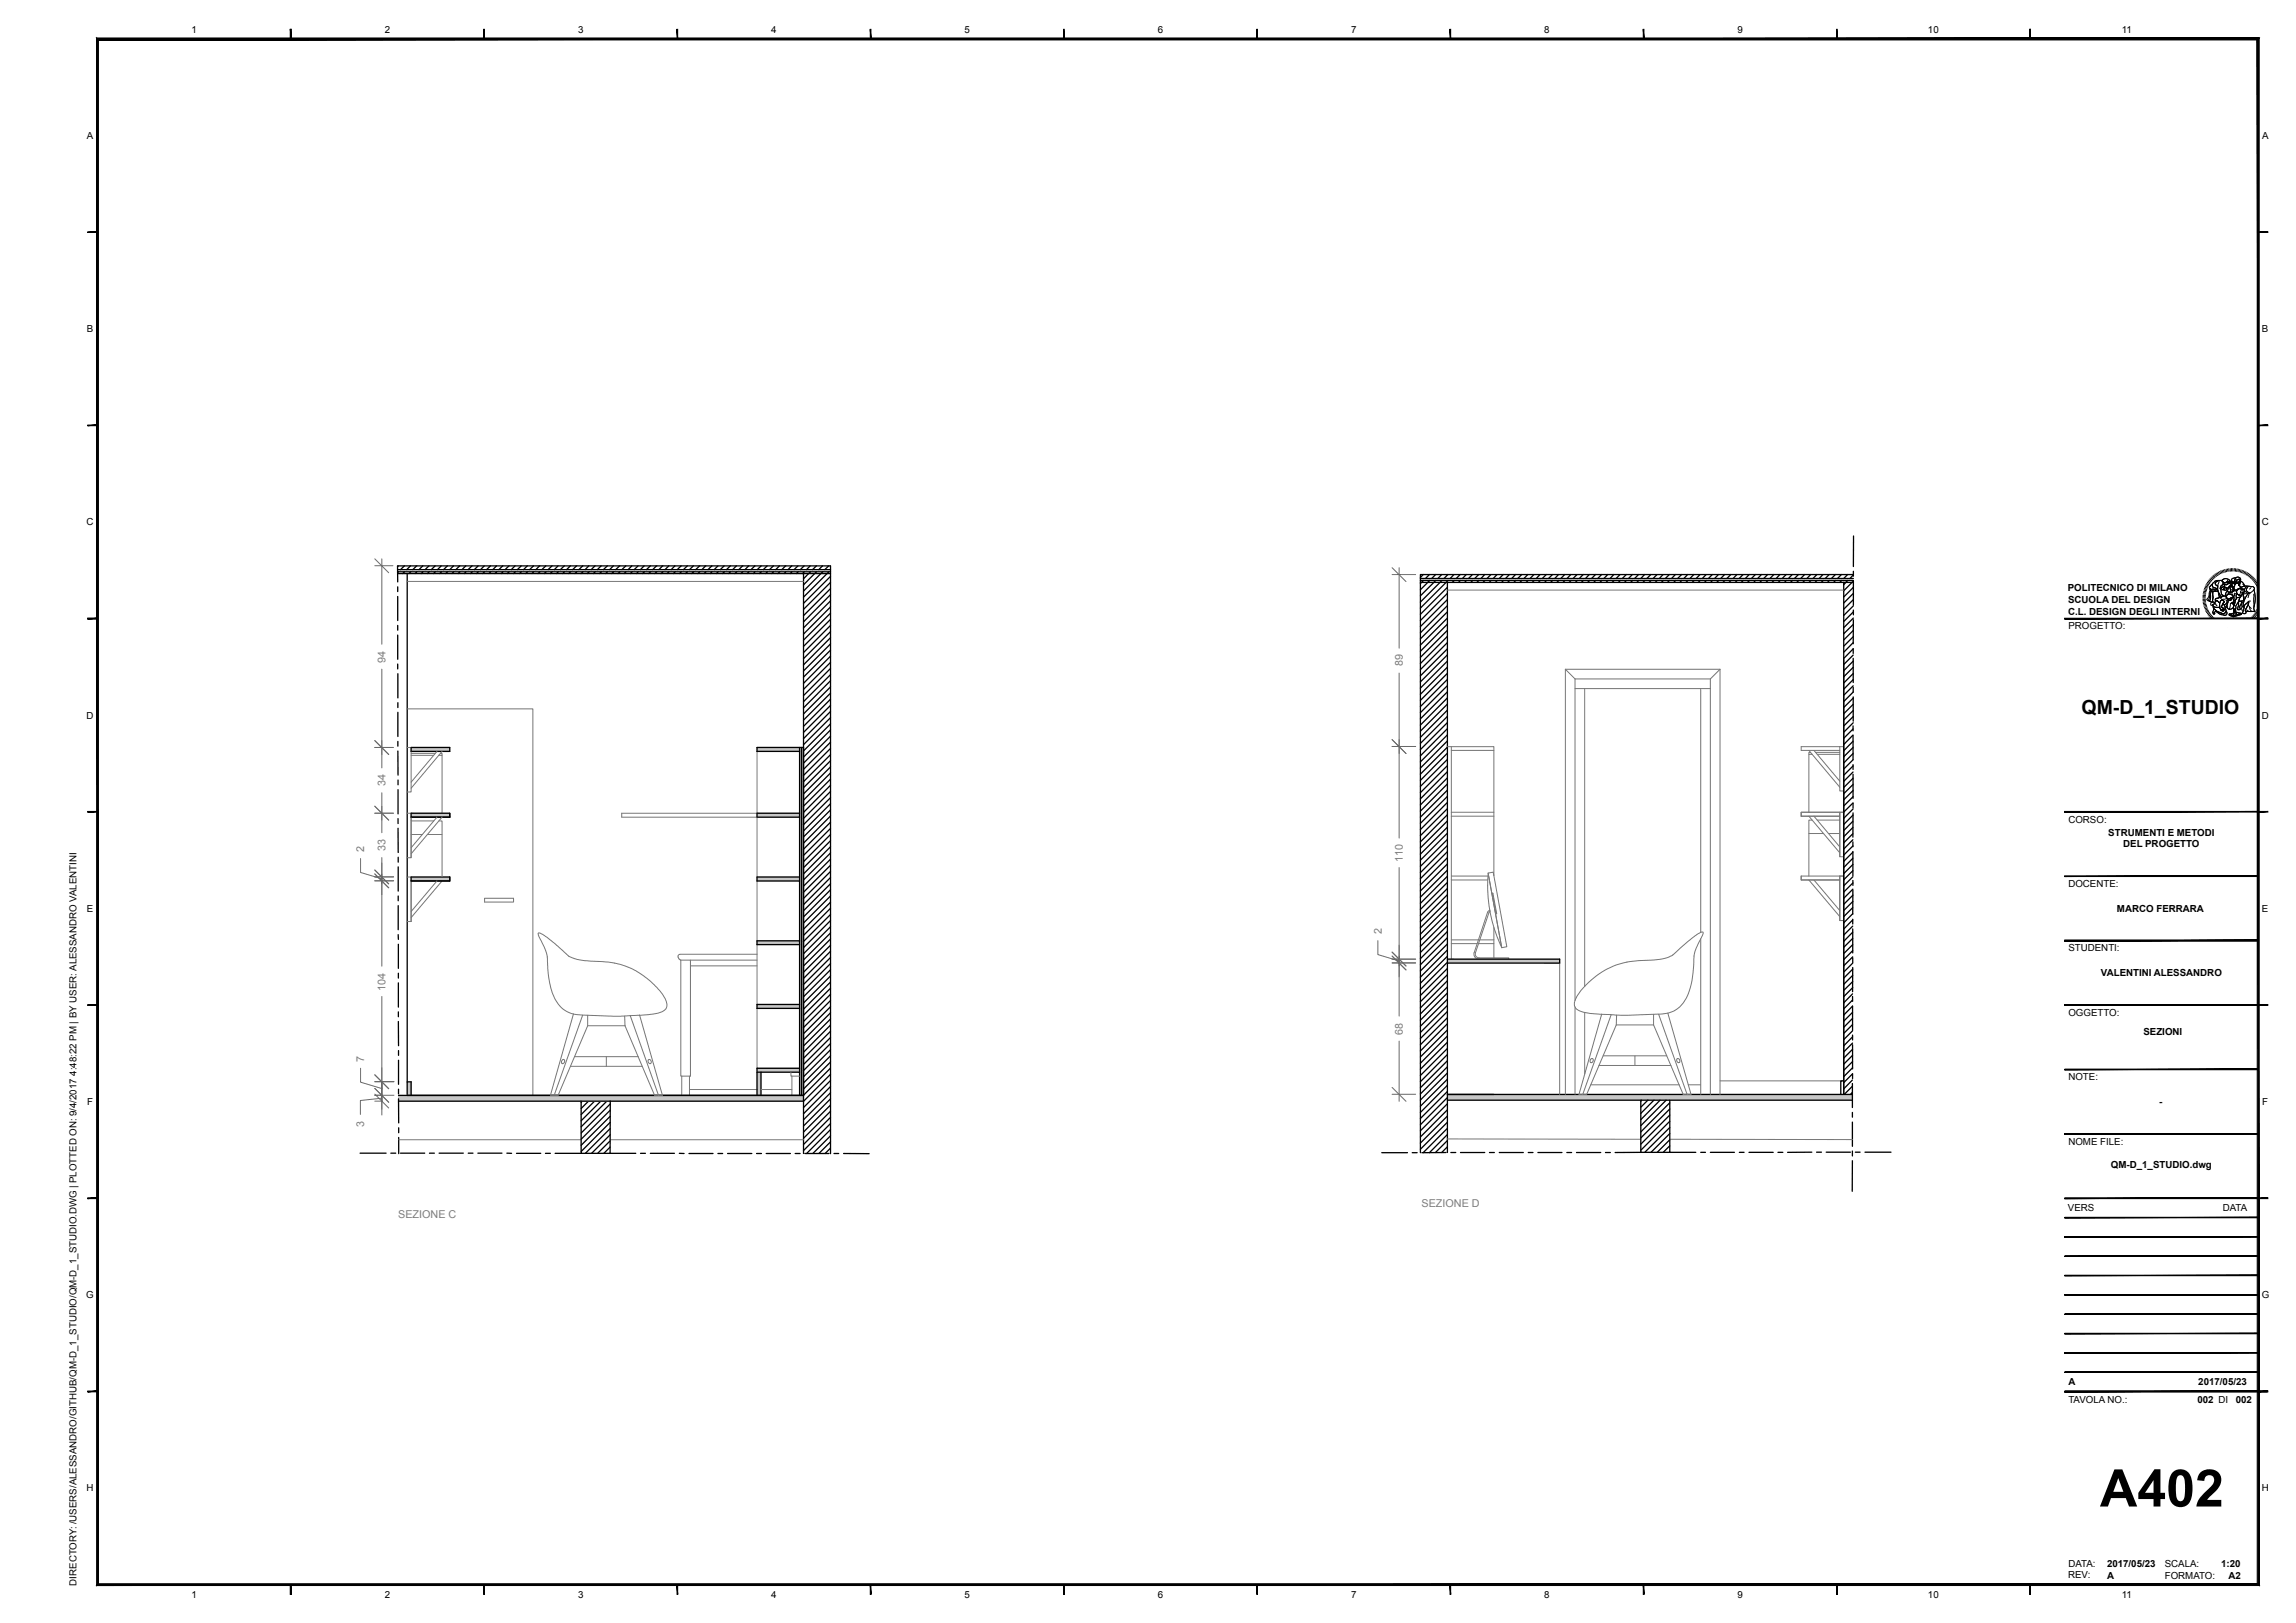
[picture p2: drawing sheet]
<svg xmlns="http://www.w3.org/2000/svg" width="594mm" height="420mm" viewBox="0 0 594 420" stroke-linecap="round" stroke-linejoin="round" font-family="sans-serif">
<defs><g id="words">
<text font-size="13.4" x="543.3" y="389.9">A402</text>
<text font-size="5" x="538.5" y="184.8">QM-D_1_STUDIO</text>
<g font-size="2.8" fill="#7c7c7c">
<text x="99.8" y="171.5" transform="rotate(-90 99.8 171.5)">94</text>
<text x="362.9" y="172.5" transform="rotate(-90 362.9 172.5)">89</text>
<text x="99.8" y="203.5" transform="rotate(-90 99.8 203.5)">34</text>
<text x="94.3" y="220.4" transform="rotate(-90 94.3 220.4)">2</text>
<text x="99.8" y="220.2" transform="rotate(-90 99.8 220.2)">33</text>
<text x="362.9" y="223" transform="rotate(-90 362.9 223)">110</text>
<text x="357.5" y="241.7" transform="rotate(-90 357.5 241.7)">2</text>
<text x="99.8" y="256.3" transform="rotate(-90 99.8 256.3)">104</text>
<text x="362.9" y="267.7" transform="rotate(-90 362.9 267.7)">68</text>
<text x="94.3" y="274.8" transform="rotate(-90 94.3 274.8)">7</text>
<text x="94.3" y="291.6" transform="rotate(-90 94.3 291.6)">3</text>
<text x="103" y="315.2">SEZIONE C</text>
<text x="367.8" y="312.4">SEZIONE D</text>
</g>
<g font-size="2.5">
<text x="49.5" y="8.5">1</text>
<text x="99.5" y="8.5">2</text>
<text x="149.5" y="8.5">3</text>
<text x="199.5" y="8.5">4</text>
<text x="249.5" y="8.4">5</text>
<text x="299.5" y="8.5">6</text>
<text x="349.5" y="8.5">7</text>
<text x="399.5" y="8.5">8</text>
<text x="449.5" y="8.5">9</text>
<text x="498.8" y="8.5">10</text>
<text x="548.9" y="8.5">11</text>
<text x="22.5" y="36">A</text>
<text x="585.3" y="36">A</text>
<text x="22.5" y="86">B</text>
<text x="585.2" y="86">B</text>
<text x="22.4" y="136">C</text>
<text x="585.2" y="136">C</text>
<text x="534.9" y="153">POLITECNICO DI MILANO</text>
<text x="535" y="156.1">SCUOLA DEL DESIGN</text>
<text x="535" y="159.1">C.L. DESIGN DEGLI INTERNI</text>
<text x="535.1" y="162.9">PROGETTO:</text>
<text x="22.4" y="186">D</text>
<text x="585.2" y="186">D</text>
<text x="535.1" y="212.9">CORSO:</text>
<text x="545.4" y="216.3">STRUMENTI E METODI</text>
<text x="549.3" y="219.3">DEL PROGETTO</text>
<text x="535.1" y="229.5">DOCENTE:</text>
<text x="22.5" y="236">E</text>
<text x="547.7" y="236">MARCO FERRARA</text>
<text x="585.2" y="236">E</text>
<text x="535.1" y="246.2">STUDENTI:</text>
<text x="543.5" y="252.7">VALENTINI ALESSANDRO</text>
<text x="535.1" y="262.9">OGGETTO:</text>
<text x="554.5" y="267.8">SEZIONI</text>
<text x="535.1" y="279.5">NOTE:</text>
<text x="22.5" y="286">F</text>
<text x="558.6" y="286">-</text>
<text x="585.3" y="286">F</text>
<text x="535.1" y="296.2">NOME FILE:</text>
<text x="546.1" y="302.1">QM-D_1_STUDIO.dwg</text>
<text x="535" y="313.5">VERS</text>
<text x="575" y="313.5">DATA</text>
<text x="22.3" y="336">G</text>
<text x="585.2" y="336">G</text>
<text x="535.1" y="358.5">A</text>
<text x="568.7" y="358.5">2017/05/23</text>
<text x="535.1" y="363">TAVOLA NO.:</text>
<text x="568.5" y="363">002 DI</text>
<text x="578.4" y="363">002</text>
<text x="22.4" y="386">H</text>
<text x="585.2" y="386">H</text>
<text x="535.1" y="405.5">DATA:</text>
<text x="545.1" y="405.4">2017/05/23</text>
<text x="560" y="405.5">SCALA:</text>
<text x="574.7" y="405.4">1:20</text>
<text x="19.7" y="410.3" transform="rotate(-90 19.7 410.3)">DIRECTORY: /USERS/ALESSANDRO/GITHUB/QM-D_1_STUDIO/QM-D_1_STUDIO.DWG | PLOTTED ON: 9/4/2017 4:48:22 PM | BY USER: ALESSANDRO VALENTINI</text>
<text x="49.5" y="413.5">1</text>
<text x="99.5" y="413.5">2</text>
<text x="149.5" y="413.5">3</text>
<text x="199.5" y="413.5">4</text>
<text x="249.5" y="413.5">5</text>
<text x="299.5" y="413.5">6</text>
<text x="349.5" y="413.5">7</text>
<text x="399.5" y="413.5">8</text>
<text x="449.5" y="413.5">9</text>
<text x="498.8" y="413.5">10</text>
<text x="535" y="408.4">REV:</text>
<text x="545.1" y="408.5">A</text>
<text x="548.9" y="413.5">11</text>
<text x="560" y="408.5">FORMATO:</text>
<text x="576.6" y="408.5">A2</text>
</g>
</g></defs>
<g fill="none" stroke="#757575" stroke-width=".26">
<path d="M105.3 150.5h102.6M374.5 152.7h102.5M405 173.2h40M405 173.2v110M405 173.2l2.5 2.5M407.5 178.2h35M407.5 175.7h35M407.5 175.7v83.2M410 178.2v77M440 178.2v63.1M442.5 175.7v107.5M445 173.2v110"/>
<path d="M445 173.2l-2.5 2.5M105.3 183.4h32.6v100.1M105.3 193.4h1.1M106.4 194.4v10.5h-1.1M106.4 195.5h5.8M106.4 195h6.2M113.1 194.4l-6.7 8M113.5 195.5h.9v14.9M113.9 195h.5v.5M114.4 194.4l-8 9.6M195.9 194.4v16h-35.1v1.1h35.1v15.5M374.5 193.2h12v33.4"/>
<path d="M375.5 193.2v55M375.5 194.2h11M468 194.2l8 9.5M468.4 194.7h-.4v.5M468.8 195.2h-.8v15M469.3 194.2l6.7 8M469.7 194.7h6.3M470.1 195.2h5.9M476 193.2v11.5h1M477 193.2h-11v1h10M105.3 210.4h1.1M106.4 216h2.9"/>
<path d="M106.4 212.4h5.8M110.6 216h3.8v11M113.1 211.5l-6.7 7.9M113.5 212.4h.9v3.6M114.4 211.5l-8 9.4M375.5 210.2h11M375.5 211.2h11M466 211.2v-1h10v11.5M466 211.2v-1h11h-1v11.5h1M466 211.2h10M468 211.2l8 9.5M468.8 212.2h-.8v3.5"/>
<path d="M469.3 211.2l6.7 8M470.1 212.2h5.9M471.8 215.7h-3.8v11M473.1 215.7h2.9M105.3 222h1.1v-10.5v10.5M105.3 227h1.1M106.4 228v10.5h-1.1M113.1 228l-6.7 7.9M114.4 228l-8 9.5M125.4 232.5h7.5v.9h-7.5zM195.9 228v15.5M375.5 226.7h9.5"/>
<path d="M375.5 227.7h9.4M385 225.9l1.3-.2 3.5 19.3-1.3 .2-3.4-18.5M385 225.9l3.5 19.3a36.7 36.7 0 0 1-3.5-19.3zM385.4 235.5l-.5 .5-3.5 10.5a1.31 1.31 0 0 0 1.2 1.7h7.7v-.3h-7.8a.97 .97 0 0 1-.8-1.3l3.5-10.5 .3-.2M385.4 235.5l.1 .3M386.1 231.1l.1 .1 .9 5.3zM466 226.7v1h10h-10zM466 226.7h11M468 227.7l8 9.5M469.3 227.7l6.7 7.9M476 226.7v11.5h1M139.3 241.4a7 7 0 0 1 3.5 2.2l2.2 1.9a9.3 9.3 0 0 0 7.7 3.2l3.2 .1a20 20 0 0 1 16.3 10 2.1 2.1 0 0 1-1.6 3.3 39.6 39.6 0 0 1-7.8 .8l-4.2 .1-7.7-.3a7.8 7.8 0 0 1-8.2-6.3 45.8 45.8 0 0 1-1.2-9.5l-.7-1.9-1.4-2.6z"/>
<path d="M175.4 247.7l.3 .5M175.7 248.2l.4 .2M175.9 247l-.4 .2v.5M175.9 246.9h20M178.6 248.5v30h-2.5v-30h19.8M178.6 249.9h17.3M195.9 244.4v15.5M375.5 243.2h7M375.5 244.2h6.7M382.5 244.2h4M382.8 243.2h3.7M386.5 240v7.9"/>
<path d="M403.5 249.2v34M410.2 255a20.1 20.1 0 0 1 13.7-6.4l3.3-.1a9 9 0 0 0 6.3-2 29.8 29.8 0 0 1 6.5-5.2l.6-.1-.1 .7a14.5 14.5 0 0 0-2.4 8.9 14.5 14.5 0 0 1-3.2 9.4 7.4 7.4 0 0 1-6 2.2l-1.1 .1a85.5 85.5 0 0 1-18.2-.6 2.42 2.42 0 0 1-2.3-2.1 8.1 8.1 0 0 1 2.9-4.8zM440 243v40.2M145.5 274.2a.46 .46 0 0 1 .6 .6 .46 .46 0 0 1-.8 .2zM147.6 275.9h18.6M148.4 262.4l-6 21.1h2l7.6-18.1h9.7M148.7 273.4h16.4M150.7 262.7l-7.3 20.8M152 262.7v2.7M156.9 273.4v2.5M161.6 262.9l.1 2.5M163 262.8l7.4 20.7"/>
<path d="M165.5 262.6l5.9 20.9h-2l-7.7-18.1M167.7 274.2a.51 .51 0 0 1 .8 .4 .51 .51 0 0 1-.5 .6l-.3-.4zM176.4 278.5v5M178.4 278.5v5M195.9 261v15.4M204.6 277.5v1h2.3M204.9 278.5v5M407.5 260.6v22.6M410 262v15.9M411.6 274a.51 .51 0 0 1 .6 .5 .51 .51 0 0 1-.6 .5l-.2-.5zM413.7 275.7h18.6M414.4 262.4l-5.9 20.8h2l7.6-18"/>
<path d="M414.8 273.2h16.4M416.8 262.6l-7.3 20.6M418.2 262.7l-.1 2.5M423 273.2v2.5M427.8 262.5v2.7M429.1 262.5l7.4 20.7M431.5 262.2l6 21h-2l-7.7-18h-9.7M433.9 274a.5 .5 0 0 1 .7 .4 .5 .5 0 0 1-.5 .6l-.3-.4zM445 279.7h32M103.1 294.9h47.2M157.8 294.9h50.1M178.4 282h17.5"/>
<path d="M196.9 282h8M374.5 294.7l50 .1M411.5 280.7h22.9M432 294.8l47.2 .1M436.8 280.7h3.2"/>
</g>
<g fill="#c7c7c7" stroke="#c7c7c7" stroke-width=".26">
<path d="M106.4 193.4l10 1h-10z"/>
<path d="M106.4 193.4h10v1z"/>
<path d="M374.5 283.2l104.7 1.5h-104.7z"/>
<path d="M374.5 283.2h104.7v1.5z"/>
<path d="M105.3 283.5h1.1z"/>
<path d="M105.3 280l1.1 3.5h-1.1z"/>
<path d="M105.3 280h1.1v3.5z"/>
<path d="M195.9 283.5h1z"/>
<path d="M195.9 277.5l1 6h-1z"/>
<path d="M195.9 277.5h1v6z"/>
<path d="M195.9 276.4l11 1.1h-11z"/>
<path d="M195.9 276.4h11v1.1z"/>
<path d="M195.9 259.9l11 1.1h-11z"/>
<path d="M195.9 259.9h11v1.1z"/>
<path d="M195.9 243.5l11 .9h-11z"/>
<path d="M195.9 243.5h11v.9z"/>
<path d="M195.9 227l11 1h-11z"/>
<path d="M195.9 227h11v1z"/>
<path d="M207.4 283.5h.5z"/>
<path d="M207.4 193.4l.5 90.1h-.5z"/>
<path d="M207.4 193.4h.5v90.1z"/>
<path d="M206.9 283.5h.5z"/>
<path d="M206.9 193.4l.5 90.1h-.5z"/>
<path d="M206.9 193.4h.5v90.1z"/>
<path d="M195.9 210.4l11 1.1h-11z"/>
<path d="M195.9 210.4h11v1.1z"/>
<path d="M195.9 193.4l11 1h-11z"/>
<path d="M195.9 193.4h11v1z"/>
<path d="M106.4 227l10 1h-10z"/>
<path d="M106.4 227h10v1z"/>
<path d="M106.4 210.4l10 1.1h-10z"/>
<path d="M106.4 210.4h10v1.1z"/>
<path d="M374.5 248.2l29 1h-29z"/>
<path d="M374.5 248.2h29v1z"/>
<path d="M103.1 283.5h104.8z"/>
<path d="M103.1 285h104.8z"/>
<path d="M103.1 283.5l104.8 1.5h-104.8z"/>
<path d="M103.1 283.5h104.8v1.5z"/>
</g>
<g fill="none" stroke="#000" stroke-width=".34">
<path d="M479.5 138.7v7.9M102.8 148h112.1M102.8 147.4h112.1M102.8 148.4h112.1M102.9 150.6l-.1-4.2h112.1v152.1M102.9 151.9v1.2M102.9 154.4v6.2M103 146.4l-.2 .2M103.1 148l-.3 .2M104.6 146.4l-1 1M104.7 148l-.5 .4M105.3 148.4v135.1h102.6h-104.8"/>
<path d="M106.2 146.4l-1 1M106.3 148l-.5 .4M107.8 146.4l-1 1M107.8 148l-.4 .4M109.4 146.4l-1 1M109.5 148l-.6 .4M111 146.4l-1 1M111.1 148l-.5 .4M112.6 146.4l-1 1M112.6 148l-.5 .4M114.2 146.4l-1 1M114.2 148l-.5 .4"/>
<path d="M115.8 146.4l-1.1 1M115.8 148l-.5 .4M117.3 146.4l-.9 1M117.4 148l-.5 .4M118.9 146.4l-1 1M119 148l-.5 .4M120.5 146.4l-1 1M120.6 148l-.5 .4M122.1 146.4l-1 1M122.2 148l-.5 .4M123.7 146.4l-1 1M123.8 148l-.5 .4"/>
<path d="M125.3 146.4l-1 1M125.4 148l-.5 .4M126.9 146.4l-1 1M126.9 148l-.4 .4M128.5 146.4l-1 1M128.5 148l-.5 .4M130.1 146.4l-1 1M130.2 148l-.6 .4M131.7 146.4l-1 1M131.7 148l-.5 .4M133.2 146.4l-.9 1M133.3 148l-.5 .4"/>
<path d="M134.9 146.4l-1.1 1M134.9 148l-.5 .4M136.4 146.4l-1 1M136.5 148l-.5 .4M138 146.4l-1 1M138.1 148l-.5 .4M139.6 146.4l-1 1M139.7 148l-.5 .4M141.2 146.4l-1 1M141.3 148l-.5 .4M142.8 146.4l-1 1M142.9 148l-.6 .4"/>
<path d="M144.4 146.4l-1 1M144.5 148l-.5 .4M146 146.4l-1 1M146 148l-.4 .4M147.6 146.4l-1 1M147.6 148l-.5 .4M149.2 146.4l-1.1 1M149.2 148l-.5 .4M150.8 146.4l-1 1M150.8 148l-.5 .4M152.3 146.4l-.9 1M152.4 148l-.5 .4"/>
<path d="M153.9 146.4l-1 1M154 148l-.5 .4M155.5 146.4l-1 1M155.6 148l-.5 .4M157.1 146.4l-1 1M157.2 148l-.5 .4M158.7 146.4l-1 1M158.8 148l-.5 .4M160.3 146.4l-1 1M160.4 148l-.5 .4M161.9 146.4l-1 1M161.9 148l-.5 .4"/>
<path d="M163.5 146.4l-1 1M163.6 148l-.6 .4M165.1 146.4l-1 1M165.1 148l-.4 .4M166.6 146.4l-.9 1M166.7 148l-.5 .4M168.3 146.4l-1.1 1M168.3 148l-.5 .4M169.9 146.4l-1.1 1M169.9 148l-.5 .4M171.4 146.4l-.9 1M171.5 148l-.5 .4"/>
<path d="M173 146.4l-1 1M173.1 148l-.5 .4M174.6 146.4l-1 1M174.7 148l-.5 .4M176.2 146.4l-1 1M176.3 148l-.5 .4M177.8 146.4l-1 1M177.9 148l-.5 .4M179.4 146.4l-1 1M179.5 148l-.5 .4M181 146.4l-1 1M181 148l-.5 .4"/>
<path d="M182.6 146.4l-1 1M182.6 148l-.5 .4M184.2 146.4l-1 1M184.2 148l-.5 .4M185.7 146.4l-.9 1M185.8 148l-.5 .4M187.3 146.4l-1 1M187.4 148l-.5 .4M189 146.4l-1.1 1M189 148l-.5 .4M190.5 146.4l-1 1M190.6 148l-.5 .4"/>
<path d="M192.1 146.4l-1 1M192.2 148l-.5 .4M193.7 146.4l-1 1M193.8 148l-.5 .4M195.3 146.4l-1 1M195.3 148l-.4 .4M196.9 146.4l-1 1M197 148l-.6 .4M198.5 146.4l-1 1M198.6 148l-.5 .4M200.1 146.4l-1 1M200.1 148l-.5 .4"/>
<path d="M201.7 146.4l-1 1M201.7 148l-.5 .4M203.3 146.4l-1.1 1M203.3 148l-.5 .4M204.8 146.4l-.9 1M204.9 148l-.5 .4M206.4 146.4l-1 1M206.5 148l-.5 .4M207.9 148.4v150.1M208 146.4l-1 1M208.1 148l-.5 .4M209.6 146.4l-1 1"/>
<path d="M209.7 148l-1.8 1.8M211.2 146.4l-1 1M211.3 148l-3.4 3.4M212.8 146.4l-1 1M212.9 148l-5 5M214.4 146.4l-1 1M214.4 148l-6.5 6.5M214.9 149.2l-7 6.9M214.9 150.7l-7 7M214.9 152.3l-7 7M214.9 153.9l-7 7M214.9 155.5l-7 7"/>
<path d="M214.9 157.1l-7 7M214.9 158.7l-7 7M367.5 150.2h112M367.5 149.7h112M367.5 150.7h112M368.2 148.7l-.7 .7M368.3 150.2l-.8 .8M369.8 148.7l-1 1M369.9 150.2l-2.4 2.4M371.4 148.7l-1 1M371.5 150.2l-4 4M373 148.7l-1 1"/>
<path d="M373.1 150.2l-5.6 5.6M374.5 152l-7 7M374.5 153.6l-7 7M374.5 155.2l-7 6.9M374.5 156.7l-7 7.1M374.5 158.3l-7 7M374.5 159.9l-7 7M374.5 150.7v147.5M374.6 148.7l-1 1M374.6 150.2l-7.1 7.2M376.2 148.7l-1 1M376.2 150.2l-.5 .5"/>
<path d="M377.8 148.7l-1.1 1M377.8 150.2l-.5 .5M379.3 148.7l-.9 1M379.4 150.2l-.5 .5M380.9 148.7l-1 1M381 150.2l-.5 .5M382.5 148.7l-1 1M382.6 150.2l-.5 .5M384.1 148.7l-1 1M384.2 150.2l-.5 .5M385.7 148.7l-1 1M385.8 150.2l-.5 .5"/>
<path d="M387.3 148.7l-1 1M387.4 150.2l-.5 .5M388.9 148.7l-1 1M389 150.2l-.5 .5M390.5 148.7l-1 1M390.5 150.2l-.5 .5M392.1 148.7l-1 1M392.2 150.2l-.6 .5M393.7 148.7l-1 1M393.7 150.2l-.5 .5M395.2 148.7l-.9 1M395.3 150.2l-.5 .5"/>
<path d="M396.9 148.7l-1.1 1M396.9 150.2l-.5 .5M398.4 148.7l-1 1M398.5 150.2l-.5 .5M400 148.7l-1 1M400.1 150.2l-.5 .5M401.6 148.7l-1 1M401.7 150.2l-.5 .5M403.2 148.7l-1 1M403.3 150.2l-.5 .5M404.8 148.7l-1 1M404.9 150.2l-.5 .5"/>
<path d="M406.4 148.7l-1 1M406.5 150.2l-.5 .5M408 148.7l-1 1M408.1 150.2l-.5 .5M409.6 148.7l-1 1M409.6 150.2l-.5 .5M411.2 148.7l-1 1M411.2 150.2l-.5 .5M412.8 148.7l-1 1M412.8 150.2l-.5 .5M414.3 148.7l-.9 1M414.4 150.2l-.5 .5"/>
<path d="M415.9 148.7l-1 1M416 150.2l-.5 .5M417.5 148.7l-1 1M417.6 150.2l-.5 .5M419.1 148.7l-1 1M419.2 150.2l-.5 .5M420.7 148.7l-1 1M420.8 150.2l-.5 .5M422.3 148.7l-1 1M422.4 150.2l-.5 .5M423.9 148.7l-1 1M423.9 150.2l-.4 .5"/>
<path d="M425.5 148.7l-1 1M425.6 150.2l-.6 .5M427.1 148.7l-1 1M427.2 150.2l-.5 .5M428.7 148.7l-1 1M428.7 150.2l-.5 .5M430.3 148.7l-1 1M430.3 150.2l-.5 .5M431.9 148.7l-1.1 1M431.9 150.2l-.5 .5M433.4 148.7l-.9 1M433.5 150.2l-.5 .5"/>
<path d="M435 148.7l-1 1M435.1 150.2l-.5 .5M436.6 148.7l-1 1M436.7 150.2l-.5 .5M438.2 148.7l-1 1M438.3 150.2l-.5 .5M439.8 148.7l-1 1M439.9 150.2l-.5 .5M441.4 148.7l-1 1M441.5 150.2l-.5 .5M443 148.7l-1 1M443 150.2l-.4 .5"/>
<path d="M444.6 148.7l-1 1M444.6 150.2l-.5 .5M446.2 148.7l-1 1M446.3 150.2l-.6 .5M447.8 148.7l-1 1M447.8 150.2l-.5 .5M449.3 148.7l-.9 1M449.4 150.2l-.5 .5M451 148.7l-1.1 1M451 150.2l-.5 .5M452.5 148.7l-1 1M452.6 150.2l-.5 .5"/>
<path d="M454.1 148.7l-1 1M454.2 150.2l-.5 .5M455.7 148.7l-1 1M455.8 150.2l-.5 .5M457.3 148.7l-1 1M457.4 150.2l-.5 .5M458.9 148.7l-1 1M459 150.2l-.6 .5M460.5 148.7l-1 1M460.6 150.2l-.5 .5M462.1 148.7l-1 1M462.1 150.2l-.4 .5"/>
<path d="M463.7 148.7l-1 1M463.7 150.2l-.5 .5M465.3 148.7l-1.1 1M465.3 150.2l-.5 .5M466.9 148.7l-1 1M466.9 150.2l-.5 .5M468.4 148.7l-.9 1M468.5 150.2l-.5 .5M470 148.7l-1 1M470.1 150.2l-.5 .5M471.6 148.7l-1 1M471.7 150.2l-.5 .5"/>
<path d="M473.2 148.7l-1 1M473.3 150.2l-.5 .5M474.8 148.7l-1 1M474.9 150.2l-.5 .5M476.4 148.7l-1 1M476.5 150.2l-.5 .5M477 150.7v132.5M478 148.7l-1 1M478 150.2l-1 1.1M479.5 148.7h-112v149.6M479.5 155.2l-2.5 2.5M479.5 150.4l-2.5 2.5"/>
<path d="M479.5 152l-2.5 2.5M479.5 153.6l-2.5 2.5M479.5 156.8l-2.5 2.5M479.5 158.3l-2.5 2.5M479.5 159.9l-2.5 2.5M479.5 148.8l-.9 .9M479.5 147.8v1.3M479.5 150.3v6.3M479.5 157.9v1.2M102.9 161.9v1.2M102.9 164.3v6.3M102.9 171.8v1.3"/>
<path d="M102.9 174.3v6.3M214.9 160.3l-7 7M214.9 161.9l-7 7M214.9 163.5l-7 6.9M214.9 165l-7 7.1M214.9 166.6l-7 7M214.9 168.2l-7 7M214.9 169.8l-7 7M214.9 171.4l-7 7M214.9 173l-7 7M214.9 174.6l-7 7M214.9 176.2l-7 7"/>
<path d="M214.9 177.8l-7 7M214.9 179.4l-7 7M374.5 161.5l-7 7M374.5 163.1l-7 7M374.5 164.7l-7 7M374.5 166.3l-7 7M374.5 167.9l-7 7M374.5 169.5l-7 7M374.5 171.1l-7 7M374.5 172.6l-7 7.1M374.5 174.3l-7 6.9M374.5 175.8l-7 7"/>
<path d="M374.5 177.4l-7 7M374.5 179l-7 7M479.4 172.7l-2.4 2.4M479.4 166.3l-2.4 2.5M479.4 167.9l-2.4 2.5M479.4 169.5l-2.4 2.5M479.4 171.1l-2.4 2.5M479.4 174.3l-2.4 2.5M479.4 175.9l-2.4 2.5M479.4 177.5l-2.4 2.4M479.4 177.9v1.2l-2.4 2.4M479.4 167.9v1.2"/>
<path d="M479.4 170.4v6.2M479.5 161.6l-2.5 2.4M479.5 163.1l-2.5 2.5M479.5 164.7l-2.5 2.5M479.5 160.4l-.1 6.2M102.9 194.4l.1 6.2M102.9 181.8v1.3M102.9 184.3v6.3M102.9 191.9v1.2M106.4 193.4h10v1h-10zM206.9 193.4v90.1M207.4 193.4v90.1"/>
<path d="M207.9 193.4h-12v1h11M214.9 180.9l-7 7.1M214.9 182.6l-7 6.9M214.9 184.1l-7 7M214.9 185.7l-7 7M214.9 187.3l-7 7M214.9 188.9l-7 7M214.9 190.5l-7 7M214.9 192.1l-7 7M214.9 193.7l-7 7M214.9 195.3l-7 7M214.9 196.9l-7 6.9"/>
<path d="M214.9 198.5l-7 7M374.5 180.6l-7 7M374.5 182.2l-7 7M374.5 183.8l-7 7M374.5 185.4l-7 7M374.5 187l-7 7M374.5 188.6l-7 7M374.5 190.2l-7 7M374.5 191.7l-7 7.1M374.5 193.3l-7 7M374.5 194.9l-7 7M374.5 196.5l-7 7"/>
<path d="M374.5 198.1l-7 7M374.5 199.7l-7 7M479.4 188.6l-2.4 2.5M479.4 190.2l-2.4 2.5M479.4 191.8l-2.4 2.5M479.4 193.4l-2.4 2.4M479.4 195l-2.4 2.5M479.4 190.3v6.3l-2.4 2.4M479.4 198.2l-2.4 2.4M479.4 199.8l-2.4 2.4M479.4 187.8v1.3M479.4 197.9v1.2"/>
<path d="M479.4 180.6l-2.4 2.5M479.4 183.9l-2.4 2.4M479.4 182.3l-2.4 2.4M479.4 185.4l-2.4 2.5M479.4 187l-2.4 2.5M479.4 180.4v6.2M103 214.3v6.3M103 201.9v1.2M103 204.4v6.2M103 211.8v1.3M106.4 210.4h10v1.1h-10zM116.4 210.4v1.1"/>
<path d="M206.9 210.4h-11v1.1h11M214.9 200l-7 7.1M214.9 201.6l-7 7M214.9 203.2l-7 7M214.9 204.8l-7 7M214.9 206.4l-7 7M214.9 208l-7 7M214.9 209.6l-7 7M214.9 211.2l-7 7M214.9 212.8l-7 7M214.9 214.4l-7 7M214.9 216l-7 7"/>
<path d="M214.9 217.6l-7 6.9M214.9 219.1l-7 7.1M374.5 201.3l-7 7M374.5 202.9l-7 7M374.5 204.5l-7 7M374.5 206.1l-7 7M374.5 207.7l-7 7M374.5 209.3l-7 6.9M374.5 210.8l-7 7.1M374.5 212.4l-7 7M374.5 214l-7 7M374.5 215.6l-7 7"/>
<path d="M374.5 217.2l-7 7M374.5 218.8l-7 7M479.4 211l-2.4 2.4M479.4 212.5l-2.4 2.4M479.4 214.1l-2.4 2.4M479.4 215.7l-2.4 2.4M479.4 217.3l-2.4 2.4M479.4 218.9l-2.4 2.4M479.4 217.9v1.2M479.4 201.4l-2.4 2.4M479.4 203l-2.4 2.4M479.4 204.6l-2.4 2.4"/>
<path d="M479.4 206.2l-2.4 2.4M479.4 207.8l-2.4 2.4M479.4 209.3l-2.4 2.5M479.4 200.4v6.2M479.4 207.9v1.2M479.4 210.4v6.2M103 221.8v1.3M103 224.3v6.3M103 231.9v1.2M103 234.4v6.2M116.4 227v1h-10M116.4 227h-10v1"/>
<path d="M206.9 227h-11v1h11M214.9 220.7l-7 7M214.9 222.3l-7 7M214.9 223.9l-7 7M214.9 225.5l-7 7M214.9 227.1l-7 7M214.9 228.7l-7 7M214.9 230.3l-7 7M214.9 231.9l-7 7M214.9 233.5l-7 7M214.9 235l-7 7.1M214.9 236.7l-7 6.9"/>
<path d="M214.9 238.2l-7 7M214.9 239.8l-7 7M374.5 220.4l-7 7M374.5 222l-7 7M374.5 223.6l-7 7M374.5 225.2l-7 7M374.5 226.7l-7 7.1M374.5 228.4l-7 6.9M374.5 229.9l-7 7.1M374.5 231.5l-7 7M374.5 233.1l-7 7M374.5 234.7l-7 7"/>
<path d="M374.5 236.3l-7 7M374.5 237.9l-7 7M374.5 239.5l-7 7M479.3 239.7l-2.3 2.3M479.3 234.9l-2.3 2.3M479.3 236.4l-2.3 2.4M479.3 238.1l-2.3 2.3M479.3 237.9v1.2M479.4 231.7l-2.4 2.3M479.4 220.5l-2.4 2.4M479.4 222.1l-2.4 2.4M479.4 223.7l-2.4 2.4"/>
<path d="M479.4 225.3l-2.4 2.4M479.4 226.9l-2.4 2.3M479.4 228.5l-2.4 2.4M479.4 230.1l-2.4 2.4M479.4 233.3l-2.4 2.3M479.4 230.3l-.1 6.3M479.4 220.4v6.2M479.4 227.8v1.3M103 241.9l.1 1.2M103.1 244.4v6.2M103.1 251.9v1.2M103.1 254.3v6.3"/>
<path d="M206.9 243.5h-11v.9h11M206.9 259.9h-11v1.1h11M214.9 241.4l-7 7M214.9 243l-7 7M214.9 244.6l-7 7M214.9 246.2l-7 7M214.9 247.8l-7 7M214.9 249.4l-7 7M214.9 251l-7 6.9M214.9 252.6l-7 7M214.9 254.1l-7 7.1M214.9 255.7l-7 7"/>
<path d="M214.9 257.3l-7 7M214.9 258.9l-7 7M374.5 241.1l-7 7M374.5 242.7l-7 7M374.5 244.3l-7 7M374.5 245.8l-7 7.1M374.5 247.4l-7 7M374.5 249l-7 7M374.5 250.6l-7 7M374.5 252.2l-7 7M374.5 253.8l-7 7M374.5 255.4l-7 7"/>
<path d="M374.5 257l-7 7M374.5 258.6l-7 7M374.5 248.2h29v1h-29M479.3 257.2l-2.3 2.3M479.3 258.8l-2.3 2.3M479.3 257.9v1.2M479.3 246l-2.3 2.3M479.3 247.6l-2.3 2.3M479.3 241.2l-2.3 2.4M479.3 242.8l-2.3 2.4M479.3 244.4l-2.3 2.4M479.3 249.2l-2.3 2.4"/>
<path d="M479.3 250.8l-2.3 2.3M479.3 252.4l-2.3 2.3M479.3 254l-2.3 2.3M479.3 255.6l-2.3 2.3M479.3 250.4v6.2M479.3 240.4v6.2M479.3 247.9v1.2M103.1 264.3v6.3M103.1 261.8v1.3M103.1 271.9v1.2M103.1 274.4v6.2M105.3 280h1.1v3.5"/>
<path d="M195.9 277.5h11M196.9 277.5v6M206.9 276.4h-11v7.1M214.9 260.5l-7 7M214.9 262.1l-7 7M214.9 263.7l-7 7M214.9 265.3l-7 7M214.9 266.9l-7 7M214.9 268.5l-7 7M214.9 270.1l-7 6.9M214.9 271.7l-7 6.9M214.9 273.2l-7 7.1"/>
<path d="M214.9 274.8l-7 7M214.9 276.4l-7 7M214.9 278l-7 7h-104.8M214.9 279.6l-7 7M374.5 260.2l-7 7M374.5 261.8l-7 6.9M374.5 263.4l-7 7M374.5 264.9l-7 7.1M374.5 266.5l-7 7M374.5 268.1l-7 7M374.5 269.7l-7 7M374.5 271.3l-7 7"/>
<path d="M374.5 272.9l-7 7M374.5 274.5l-7 7M374.5 276.1l-7 7M374.5 277.7l-7 7M374.5 279.3l-7 7M477 279.7h-.8v3.5M477 262.7l2.3-2.3v6.2M479.2 279.5l-2.2 2.3M479.3 262l-2.3 2.3M479.3 263.5l-2.3 2.4M479.3 265.1l-2.3 2.3M479.3 266.8l-2.3 2.2"/>
<path d="M479.3 268.3l-2.3 2.3M479.3 269.9l-2.3 2.3M479.3 271.5l-2.3 2.3M479.3 273.1l-2.3 2.3M479.3 274.7l-2.3 2.3M479.3 276.3l-2.3 2.3M479.3 279.1v-1.2l-2.3 2.3M479.3 267.9v1.2M479.3 270.4v6.2M93.2 298.4h6.7M101.1 298.4h1.3M103.1 284.4v6.2"/>
<path d="M103.1 281.9v1.2M103.1 291.9v1.2M103.1 294.4v4.1M103.6 298.4h6.3M111.1 298.4h1.3M113.6 298.4h6.3M121.1 298.4h1.3M123.6 298.4h6.3M131.1 298.4l1.3 .1M133.6 298.5h6.3M141.1 298.5h1.3M143.6 298.5h6.7"/>
<path d="M150.3 285v13.5h7.5M150.6 285l-.3 .3M152.3 285l-2 1.9M153.8 285l-3.5 3.4M155.4 285l-5.1 5M157 285l-6.7 6.6M157.8 288.9l-7.5 7.5M157.8 293.7l-4.7 4.8M157.8 296.9l-1.6 1.6M157.8 290.5l-7.5 7.5M157.8 292.1l-6.4 6.4M157.8 295.2l-3.2 3.3"/>
<path d="M157.8 298.4v.1M157.8 298.5h6.7M157.9 285.7l-7.6 7.5M157.9 287.3l-7.6 7.5M157.9 285l-.1 13.5M165.7 298.5h1.3M168.3 298.5h6.2M175.7 298.5h1.3M178.2 298.5h6.3M185.7 298.5h1.3M188.2 298.5h6.3M195.7 298.5h1.3"/>
<path d="M198.2 298.5h6.3M205.7 298.5h1.3M208.2 298.5h6.3M214.9 281.2l-7 7M214.9 282.8l-7 7M214.9 284.4l-7 7M214.9 286l-7 7M214.9 287.6l-7 7M214.9 289.1l-7 7.1M214.9 290.8l-7 6.9M214.9 292.3l-6.2 6.2M214.9 293.9l-4.6 4.6"/>
<path d="M214.9 295.5l-3 3M214.9 297.1l-1.4 1.4M215.8 298.5h1.2M218.2 298.5h6.7M357.5 298.3h6.6M365.4 298.3h1.2M374.1 298.2l-6.2 .1M374.5 280.8l-7 7.1M374.5 282.5l-7 6.9M374.5 284l-7 7.1M374.5 285.6l-7 7M374.5 287.2l-7 7"/>
<path d="M374.5 288.8l-7 7M374.5 290.4l-7 7M374.5 292l-6.3 6.3M374.5 293.6l-4.7 4.7M374.5 295.2l-3.1 3M374.5 296.8l-1.5 1.4M374.5 283.2h104.7M374.5 284.7h104.7M375.3 298.2h1.3M377.8 298.2h6.3M385.3 298.2h1.3M387.9 298.2h6.2"/>
<path d="M395.4 298.2h1.2M397.9 298.2h6.2M405.4 298.2h1.2M407.9 298.2h6.2M415.4 298.2h1.2M424.5 284.7v13.5h7.5v-13.5M424.5 298.2h-6.6M424.7 284.7l-.2 .3M426.3 284.7l-1.8 1.8M427.9 284.7l-3.4 3.4M429.5 284.7l-5 5M431.1 284.7l-6.6 6.6"/>
<path d="M432 285.4l-7.5 7.5M432 287l-7.5 7.5M432 288.6l-7.5 7.5M432 290.2l-7.5 7.5M432 291.8l-6.5 6.4M432 293.3l-4.9 4.9M432 294.9l-3.3 3.3M432 296.5l-1.7 1.7M432 298.1l-.1 .1M432 298.2h6.7M440 298.2h1.2M442.5 298.2h6.2"/>
<path d="M450 298.2h1.2M452.5 298.2h6.2M460 298.2h1.2M468.7 298.2h-6.2M470 298.2h1.2M472.5 298.2h6.2M479.2 281.1l-2.1 2.1M479.2 282.7l-.5 .5M479.2 280.4v6.2M479.2 287.9v1.2M479.2 290.4v6.2M479.2 297.9v1.2"/>
<path d="M480 298.2h1.2M482.5 298.2h6.7M479.2 300.4v7.9"/>
</g>
<g fill="none" stroke="#000" stroke-width=".26">
<path d="M569.9 154.7h.6M569.9 154.1h.7M569.9 154.4h.7M570 153.7l.6 .1M570 153.3l.7 .2M570.1 153l.7 .1M570.2 152.6l.6 .2M570.3 152.3l.6 .2M570.4 151.9l.7 .3M570.5 151.6l.7 .3M570.6 155.1h-.7M570.6 155.4l-.7 .1"/>
<path d="M570.6 155.7l-.6 .1M570.7 156.1l-.7 .1M570.7 151.3l.6 .3M570.8 156.4l-.7 .1M570.8 156.7l-.6 .2M570.9 151l.6 .4M570.9 157l-.6 .2M571.1 150.7l.5 .4M571.1 157.3l-.7 .2M571.1 157.6l-.6 .3M571.3 150.4l.5 .4M571.3 157.9l-.6 .3"/>
<path d="M571.4 158.2l-.6 .3M571.5 150.1l.5 .4M571.6 158.5l-.5 .3M571.7 149.8l.5 .5M571.8 152.4l.9 .1a.55 .55 0 0 0 .9-.1l.2 .6h-.9a.84 .84 0 0 1-1.2-.5zM571.8 158.7l-.6 .4M571.8 152.4l.1 .4M571.9 152.9l-.2 .6-.1 1.2-.4 .7 .4 .2M571.9 149.6l.6 .4M572 159l-.6 .4M572.1 151.4l.3-.3v.3a.81 .81 0 0 0 .9 .8l.3 .2a.82 .82 0 0 1-1.1 .1h-.4a.52 .52 0 0 1-.5-.4 .52 .52 0 0 1 .3-.6zM572.2 152.9l.5 .1-.2 .3v2.4a.48 .48 0 0 1-.8-.3l.2-1.8z"/>
<path d="M572.2 153l-.3 .7v1.1l-.3 .8 .7 .2M572.2 149.3l.5 .5M572.2 159.3l-.6 .4M572.4 151.1l-.1 .1a.95 .95 0 0 0-.6 1.1l.3 .2h.7a.62 .62 0 0 0 1-.2M572.4 159.5l-.5 .4M572.5 156.5a1.26 1.26 0 0 0 1.8 .6M572.5 149.1l.4 .5M572.5 150.8l.5-.4 1.4-.2a.99 .99 0 0 0-1.2 1l.6 .4-.1 .7-.4-.1a.87 .87 0 0 1-.9-.8zM572.6 153.1l1.2-.2 .6 1.2v.5l-.4 .1a.61 .61 0 0 0-.8 .8h.1l-.3 .4a.56 .56 0 0 1-.5-.7zM572.6 156.9l.5 .3 1.2-.1 .1 .5 .3 .2-.1 .2 .3-.2 .2 .4-.1-.5 .3 .4-.2-.5 .4 .1-.8-.6 .3-.7a.61 .61 0 0 1 .6 .8l.2 .3a.84 .84 0 0 1-.2 1.1 .84 .84 0 0 1-1.1 0l-.9-.3-.9-.8zM572.6 156.9l.1 .5 .9 .9 1.8 .7M572.6 159.7l-.4 .5"/>
<path d="M572.7 153l-.2 .3v2.5M572.7 157.6l1.6 .9a.99 .99 0 0 0 1.6-.4 .66 .66 0 0 1 .1 1 .66 .66 0 0 1-1 0l-1.1-.4a.6 .6 0 0 0-.5-.5 .6 .6 0 0 0-.6 .4l.2 .2-.3 .1a.82 .82 0 0 1 0-1.2zM572.7 148.9l.4 .5M572.7 157.5v.1a1.05 1.05 0 0 0-.1 1.3l.4-.1-.2-.2a.52 .52 0 0 1 .4-.4 .52 .52 0 0 1 .6 .3l.7 .5a1.28 1.28 0 0 0 1.6-.1v-.4l-.2-.3M572.9 159.9l-.5 .6M573 156a.52 .52 0 0 0-.8-.2 .52 .52 0 0 0 0 .8 .76 .76 0 0 1 .8-.3 .76 .76 0 0 1 .6 .5M573 148.6l.4 .6M573.2 155l1.2-.4 .2 .1a.54 .54 0 0 1 .7-.5l.6 .2 .2 .3a.99 .99 0 0 1 .2 1.3 .99 .99 0 0 1-1.3 .3l.1-.1a.51 .51 0 0 0 0-.9 .51 .51 0 0 0-.7 .5l-.1 .3-.7-.7-.4 .1zM573.2 150.7a1.06 1.06 0 0 1 1.1-.5 1.06 1.06 0 0 1 .9 .7l-.2 .5a1.28 1.28 0 0 0-.4 1.7 1.15 1.15 0 0 0 .7 1.1 .53 .53 0 0 0-.7 .5l-.3-.3 .1-.3-.6-1.1v-1.4l-.3-.1a.55 .55 0 0 1-.3-.8zM573.2 155.6l.4-.1a1.25 1.25 0 0 1 .7 1.5 1.27 1.27 0 0 1-1.8-.5l.6-.2-.1-.3zM573.3 148.4l.4 .6M573.5 155.3l.8 .8"/>
<path d="M573.6 155.4l-.5 .3-.1 .3 .1 .3M573.6 148.2l.3 .6M573.8 152.9l-1.3 .1a.68 .68 0 0 0-.9 .1 .68 .68 0 0 0-.1 .8l-.1 .5-.5 .7 .3 .3M573.9 148.1l.3 .5M573.9 153.3l.2 1.4M574.1 150.5l-.3 1-.1 1.1 .7 1.5a.37 .37 0 0 0-.1 .4 .37 .37 0 0 0 .4 .2l.2-.4 .4-.1a1.02 1.02 0 0 1-.7-1.4l-.2-.6 .2-.4a1.01 1.01 0 0 0 .3-1.4l-.3-.2-1.6 .2-.5 .6-.1 .4a.81 .81 0 0 0 .9 .8l.3 .1M574.2 147.9l.3 .6M574.3 154.6l-.3 .1a.61 .61 0 0 0-.8 .8h.1M574.4 150.2a.99 .99 0 0 0-1.2 1l.5 .4M574.5 155.5a.48 .48 0 0 1 .8-.1 .48 .48 0 0 1-.2 .8l-.4 .9 .8 .7-.4-.2 .2 .5-.3-.4v.5l-.1-.4-.3 .2 .1-.2-.4-.6-.1-.9zM574.5 155.5a.48 .48 0 0 1 .8-.1 .48 .48 0 0 1-.2 .8l-.4 .9 .8 .6-.4-.1 .1 .5-.2-.4v.5l-.1-.4-.3 .2 .1-.2-.4-.6-.1-.9zM574.5 147.7l.3 .6"/>
<path d="M574.7 151.6l.3-.3 .6-.2v.3a.52 .52 0 0 1-.7 .5l-.5 .3zM574.7 152.1l.3-.2a.37 .37 0 0 1 .4-.1 .37 .37 0 0 1 .3 .2l-.4 .2 .2 .4a.55 .55 0 0 1-.8-.5zM574.7 152.1a.57 .57 0 0 0 .8 .6M574.8 150.3l.2-.3a1.17 1.17 0 0 1 1.9 .4l-.2 .2-.4-.3-.6 .5-.6-.2M574.9 147.6l.2 .6M575 150l.5-.3h.6l.6 .4a.22 .22 0 0 1 .2 .3 .22 .22 0 0 1-.3 .1l-.3-.2-.5 .5a.8 .8 0 0 1-1-.5zM575.1 150.6l.7 .2 .5-.5 .3 .2-.2 .6-.3 .3-.5-.3-.6 .2zM575.2 147.5l.2 .6M575.3 154.2l.6 .2 .4 .6a.76 .76 0 0 1-.3 1.1M575.4 152.2l.2-.2 .7 .1-.2 .2a.38 .38 0 0 1-.5 .4 .38 .38 0 0 1-.2-.5zM575.4 156.5l.4 1a.8 .8 0 0 1 0 .9 .8 .8 0 0 1-.9 .4M575.5 151.8l.2 .2"/>
<path d="M575.5 151.5v.2l-1.1 .5M575.5 155.1l-.7 .1M575.5 147.4l.3 .7M575.6 151.2l-.3 .5M575.7 154.7l.8 .5M575.8 152.1h.5l-.3 .1a.37 .37 0 0 1-.3 .6 .37 .37 0 0 1-.3-.6l.2-.2 .2 .1-.1 .1M575.8 155.2a.69 .69 0 0 1 .2 .9 .69 .69 0 0 1-.9 .2M575.9 154.2l.6-.5 .6 .1a.73 .73 0 0 1 .6 .8l-.7 .2a.46 .46 0 0 1-.5 .3 .46 .46 0 0 1-.4-.4zM575.9 154.4a.99 .99 0 0 1 1.7-.3 .26 .26 0 0 1 .3 .4 .26 .26 0 0 1-.5 .1l-1.1 .4 .6 .4 .5-.2 .1-.4a.38 .38 0 0 0 .3-.3 .38 .38 0 0 0-.2-.4l-.6-.4h-.5l-.6 .7-.1-.1v-.5l.4-.8 .3 .2h1.1l.4-.4v-.3l.7 .2-.1 .4a.72 .72 0 0 1-.1 1.1l.1 .7-.3 .4-.4 .2-.2 .5-.3 .1 .3 .2 .2-.1-.1 .4 .3-.2-.1 .3a.93 .93 0 0 1-1.2 1l-.9-.7 .3-.6 .2-1.1M575.9 157l.8 .7M575.9 147.3l.2 .7M576.1 151.1l.1 .1"/>
<path d="M576.2 156.4l.1 1M576.2 153l-.4 .7v.6M576.2 150.7l.2 .1M576.3 147.2l.1 .7M576.3 150.8h.1M576.3 155l1.2-.4-.1 .6-.5 .2-.5-.2zM576.4 155.8l-.3 .9-.4 .5M576.6 150.9l.8-.1a.23 .23 0 0 1 .3 .2 .23 .23 0 0 1-.4 .2zM576.6 147.2l.1 .6M576.6 151.8l.8-.3 .6 .9a.29 .29 0 0 1 .1 .4 .29 .29 0 0 1-.4 .1v-.7a.47 .47 0 0 0-.6-.6 .47 .47 0 0 0-.1 .9l.1 .1a.41 .41 0 0 1-.1 .6 .41 .41 0 0 1-.6-.1l-.2-.3 .2-.2zM576.6 150.6l-.2 .5-.3 .3-.5-.3-.6 .2M576.7 158.9l2-.4 1.2 .2-2.1 .6z"/>
<path d="M576.7 158.9l1.1 .4v.3l-1.1-.4zM576.7 158.9a5.7 5.7 0 0 1 3.2-.2l-2.1 .6zM576.9 151.7l.2-.1a.85 .85 0 0 1 .6 1.3l-.2 .3h-.5zM577 147.2v.6M577 150.8a.45 .45 0 0 1 .5-.4 .45 .45 0 0 1 .4 .5l-.3 .2M577 155.2h.1M577.1 150.5l.3-.1 .5 .5-.3 .2-.2-.4v.1a.24 .24 0 0 1-.4 0 .24 .24 0 0 1 .1-.3zM577.1 156.1l-.4 1.6 1.1-.2M577.1 154.9l.2 .1M577.2 155.1v.1M577.2 154.9v.1M577.2 151.9h.1"/>
<path d="M577.3 151.9l-.2 .1M577.3 147.1v.7M577.4 150.9h-.8l.2 .1a.42 .42 0 0 0 .4 .2 .42 .42 0 0 0 .4-.3l-.2-.2v.3M577.4 153.3v.6M577.4 155.9l.3 .1 .2-.5 .4-.2-.4 1.3v-.4l-.2 .1-.3-.2zM577.5 154.7l-.1 .2a.49 .49 0 0 1-.4 .4 .49 .49 0 0 1-.5-.2M577.5 151.8l.2 .2-.1 .2M577.7 151.9a.41 .41 0 0 0-.7-.2 .41 .41 0 0 0 0 .6 .51 .51 0 0 1 .1 .7 .51 .51 0 0 1-.7 .2l-.2-.3 .6-1.3h.7l.5 .7a.29 .29 0 0 1 .1 .4 .29 .29 0 0 1-.4 0M577.7 147.1v.7M577.7 152.2l-.1 .1M577.7 152.1l.1 .3a.37 .37 0 0 1-.3 .3 .37 .37 0 0 1-.4-.1h-.1M577.7 152.9l-.2 .3h-.5"/>
<path d="M577.8 159.3l2.1-.6v.3l-2.1 .6zM577.8 159.3v.3M577.9 151l.1-.2 .2 .5-.3 .8M577.9 155.5h.1M577.9 156.1l-.1 .5 .3-.2M578 150.5l.1 .4M578 152.5l-.1-.4 .3-.8-.2-.5-.1 .2-.1-.4-.3-.2a.46 .46 0 0 1-.2-.6 .46 .46 0 0 1 .6-.2h.5l-.3 .7 .2 .8 .2-.1v-.4a.39 .39 0 0 0 .3 .4 .39 .39 0 0 0 .4-.2l-.1 .6 .3-.1 .4 .7-1.1 .7M578 147.1v.7M578.1 155.8l-.1 .3-.1-.2M578.1 153.5l-.1 1.4M578.1 152.7l.4 .3M578.2 157.6l.1-.1 .2 1-.3-.5-.3 .7z"/>
<path d="M578.2 154.7l-.3 .3v.5M578.3 155.3l-.4 .2-.2 .5-.3 .1 .3 .2 .2-.1M578.3 153.6l-.4 .8M578.4 147.2l-.1 .6M578.4 149.6a.71 .71 0 0 1 1.1 0l.2 .3-.1 .8-.4 .8v-.7l.3-.5a.3 .3 0 0 0-.1-.3 .3 .3 0 0 0-.4 0 .78 .78 0 0 0-.6 1.1h-.1l-.2-.7zM578.4 149.6a.75 .75 0 0 1 1.1-.1l.2 .4-.1 .8-.4 .8v-.7l.3-.5a.37 .37 0 0 0-.2-.4 .37 .37 0 0 0-.5 .1l-.3 .3v.7l-.2 .1-.2-.8zM578.4 149.6h-.4a.72 .72 0 0 0-.7 .7M578.5 150.6a.42 .42 0 0 0 .7 .2M578.6 152.7h.1a1.34 1.34 0 0 1 1.6-.2 .77 .77 0 0 1 .4 .8 .77 .77 0 0 1-.7 .5 .78 .78 0 0 1-1.2-.1zM578.6 150.1l.4-.1a.31 .31 0 0 1 .4 0 .31 .31 0 0 1 .1 .4l-.3 .4a.45 .45 0 0 1-.6 0 .45 .45 0 0 1 0-.7zM578.7 154.7l.8-.1-.4 1.1-.7 1.1 .1 .6-.3 .2-.2 .6-.3-1zM578.7 150.3l.2 .1"/>
<path d="M578.7 154.7l-1 2.5 .3 1 .3-.7 .2 1.4-.3-.9-.4 1.1 .2-.9M578.8 150.8h.1M578.8 153.7l-.3 .5 .1 .5 .9-.1 .5-.7M578.8 147.2l-.2 .7M578.8 150.4h.1M578.8 150.7h.1M579.1 150.5l.2 .1M579.1 147.3l-.1 .6M579.2 155.6l.7-.1-.1 .8-.4 .6 .2 .8-.2 .1-.5-.1zM579.2 150.5v.1M579.4 151.3l.4 .7M579.4 147.4l-.1 .6"/>
<path d="M579.4 153.8h.1M579.5 152.2l1.1-.5h.7l-.6 .9zM579.5 154.6l-.4 1.1-.7 1.1v.8M579.6 150.3l.7 .6 .5 .7-.6 .2a.55 .55 0 0 1-.7-.1 .55 .55 0 0 1-.1-.6zM579.6 153.8h-.3M579.6 150.4l.7 .5 .2 .5M579.6 154.1h.1M579.8 147.5l-.2 .6M579.9 158.7v.3l-2.1 .6-1.1-.4v-.3M579.9 155.6l-.1 .7-.4 .6 .2 .8-.2 .1-.5-.1 .2-1v-1M580.1 153.8l.2-.2 .2 .1-.1 .7a.72 .72 0 0 1 0 .9 .72 .72 0 0 1-.8 .3l-.5 .1 .4-1.1zM580.1 147.6l-.2 .6"/>
<path d="M580.2 153.4l-.1 .4M580.2 152.5h.3l.2 .4M580.2 151.2l.6 .4M580.3 155.5l-1.1 .2M580.4 156.9l-.2 .2 .3 .2M580.5 147.7l-.3 .6M580.5 153.7v1.3l-.3 .9a1.85 1.85 0 0 0-.1 2.1l.2 .1M580.7 156.6l1.1-1-.1 .7-.5 .9a1.3 1.3 0 0 0-.2 1.4v.1a.46 .46 0 0 1-.7 .1 .46 .46 0 0 1 .1-.8zM580.7 152.6a1.06 1.06 0 0 1 1.7-.7 .57 .57 0 0 1 .8 .1 .57 .57 0 0 1-.2 .8l-.4 .3a1.09 1.09 0 0 1-1.9-.2M580.7 152.9l-.5 .6a.8 .8 0 0 1-.6 .6 .8 .8 0 0 1-.8-.4 .78 .78 0 0 1 .1-1.1 .78 .78 0 0 1 1 0l-.2 .5a.23 .23 0 0 0 .1 .4 .23 .23 0 0 0 .3-.2l.3-.3-.2-.3a.73 .73 0 0 0-.9-.4l-.6 .4-.1 .5M580.7 154.4l.1 .6M580.8 147.8l-.3 .7"/>
<path d="M581.1 148l-.3 .6M581.2 153.6l-.9 .1M581.2 157.8l.6 .4M581.4 151.6l-.8 .1-1.1 .5M581.4 148.2l-.3 .6M581.6 156.6l.8 .9M581.6 153.6l-1 1.7-.4 1.7 1.5-1.3 .5-.2M581.7 151.7l.7 .2a.52 .52 0 0 1 .7 .1 .52 .52 0 0 1 0 .7l.2 .8a8.1 8.1 0 0 1-.2 3.9l.3 .8h-1.9a.45 .45 0 0 1-.6-.3 .45 .45 0 0 1 .3-.5l.5-1.1 .1-.7-1.6 1.4a5.8 5.8 0 0 1 1.6-3.4l.3-.1a.93 .93 0 0 1-.9-.7 .93 .93 0 0 1 .5-1.1zM581.7 151.7a.91 .91 0 0 0-.5 1.1 .91 .91 0 0 0 .9 .7M581.7 148.3l-.4 .6M581.8 155.6l-.5 1.6a1.24 1.24 0 0 0-.3 1.4 .41 .41 0 0 1-.5 .2 .41 .41 0 0 1-.2-.5l.4-1.7M581.9 153.6l-.3 1.1"/>
<path d="M582 157.1l.1 .7 .6 .5M582 148.6l-.4 .5M582.3 152.2l-.3 .3M582.3 148.8l-.4 .5M582.4 159.9l.4 .5M582.6 149l-.5 .5M582.6 159.6l.5 .5M582.8 159.4l.5 .4M582.8 149.2l-.4 .5M583 159.1l.5 .5M583.1 153.8v3.3M583.1 149.5l-.5 .5"/>
<path d="M583.1 152.7a10.2 10.2 0 0 1 0 4.9l.3 .6h-2.4M583.2 158.9l.6 .4M583.3 149.7l-.5 .5M583.4 158.6l.6 .4M583.5 150l-.5 .5M583.5 158.3l.6 .4M583.7 158l.6 .4M583.8 150.3l-.6 .4M583.8 157.7l.7 .3M584 150.6l-.6 .4M584 157.4l.6 .3M584.1 157.2l.6 .2"/>
<path d="M584.2 150.9l-.6 .4M584.2 156.9l.7 .2M584.3 156.6l.6 .1M584.3 151.2l-.5 .4M584.4 156.2l.6 .1M584.4 155.9l.7 .1M584.5 151.6l-.6 .3M584.5 155.6l.7 .1M584.5 155h.7M584.5 155.2l.7 .1M584.6 151.9l-.6 .3M584.8 152.2l-.7 .3"/>
<path d="M584.9 152.5l-.7 .2M585 152.9l-.7 .2M585.1 153.3l-.7 .1M585.1 153.6l-.7 .1M585.2 153.9l-.7 .1M585.2 154.7h-.7M585.2 154.3l-.7 .1M573.1 160.2l-.4 .5M573.4 160.4l-.4 .5M573.6 160.6l-.3 .5M573.9 160.8l-.3 .5M574.2 160.9l-.4 .6"/>
<path d="M574.5 161l-.3 .6M574.8 161.2l-.3 .6M575.1 161.3l-.3 .6M575.4 161.4l-.2 .7M575.7 161.5l-.2 .6M576 161.6l-.2 .6M576.3 161.6l-.1 .7M576.6 161.7v.7M577 161.7l-.1 .7M577.3 161.8v.6M577.6 161.8v.6M578 161.8v.6"/>
<path d="M578.3 161.7v.7M578.6 161.7l.1 .7M578.9 161.6l.2 .7M579.2 161.6l.2 .6M579.6 161.5l.1 .6M579.9 161.4l.2 .6M580.2 161.3l.2 .6M580.5 161.1l.2 .6M580.7 161l.3 .6M581 160.8l.4 .6M581.3 160.7l.4 .5M581.6 160.5l.4 .5"/>
<path d="M581.9 160.3l.4 .5M582.1 160.1l.4 .5"/>
</g>
<g fill="#fff" stroke="#fff" stroke-width=".26">
<path d="M559.1 160.1l30.8 4.3h-30.8z"/>
<path d="M559.1 160.1h25l5.8 4.3z"/>
<path d="M584.1 145.6h5.8l-5.8 14.5z"/>
<path d="M589.9 145.6v18.8l-5.8-4.3z"/>
</g>
<path d="M559.1 160.1h25v-14.5h5.8v18.8h-30.8z" fill="none" stroke="#fff" stroke-width=".26"/>
<g fill="#000" stroke="#000" stroke-width=".26">
<path d="M25 9.8l.5 400v-399.5zM25 9.8l.5 400-.5 .5z"/>
<path d="M75.1 7.6v2.5h.2zM75.1 7.6h.2v2.5z"/>
<path d="M75.1 7.6v2.5h.2zM75.1 7.6h.2v2.5z"/>
<path d="M125.1 7.6v2.5h.2zM125.1 7.6h.2v2.5z"/>
<path d="M175.2 7.6v2.5h.1zM175.2 7.6h.1v2.5z"/>
<path d="M225.1 7.6v2.5h.2zM225.1 7.6h.2v2.5z"/>
<path d="M275.1 7.6v2.5h.2zM275.1 7.6h.2v2.5z"/>
<path d="M325.1 7.6v2.5h.2zM325.1 7.6h.2v2.5z"/>
<path d="M375.1 7.6v2.5h.2zM375.1 7.6h.2v2.5z"/>
<path d="M425.1 7.6v2.5h.2zM425.1 7.6h.2v2.5z"/>
<path d="M475.1 7.6v2.5h.2zM475.1 7.6h.2v2.5z"/>
<path d="M525.1 7.6v2.5h.2zM525.1 7.6h.2v2.5z"/>
<path d="M525.1 7.6v2.5h.2zM525.1 7.6h.2v2.5z"/>
<path d="M25.5 10.3h558.5l.5-.5zM25 9.8h559.5l-559 .5z"/>
<path d="M584.2 60v.2l2.5-.2zM584.2 60.2l2.5-.2v.2z"/>
<path d="M22.7 60.2h2.5v-.2zM22.7 60h2.5l-2.5 .2z"/>
<path d="M22.7 110.2h2.5v-.2zM22.7 110h2.5l-2.5 .2z"/>
<path d="M584.2 110v.2l2.5-.2zM584.2 110.2l2.5-.2v.2z"/>
<path d="M584.2 160v.2l2.5-.2zM584.2 160.2l2.5-.2v.2z"/>
<path d="M584.2 160v.2l2.5-.2zM584.2 160.2l2.5-.2v.2z"/>
<path d="M22.7 160.2h2.5v-.2zM22.7 160h2.5l-2.5 .2z"/>
<path d="M22.7 160.2h2.5v-.2zM22.7 160h2.5l-2.5 .2z"/>
<path d="M534.1 160.2h50v-.2zM534.1 160h50l-50 .2z"/>
<path d="M22.7 210.2h2.5v-.2zM22.7 210h2.5l-2.5 .2z"/>
<path d="M534.1 210.2h50v-.2zM534.1 210h50l-50 .2z"/>
<path d="M584.2 210v.2l2.5-.2zM584.2 210.2l2.5-.2v.2z"/>
<path d="M534.1 226.8h50v-.1zM534.1 226.7h50l-50 .1z"/>
<path d="M534.1 243.3v.2l50-.2zM534.1 243.5l50-.2v.2z"/>
<path d="M534.1 260v.1l50-.1zM534.1 260.1l50-.1v.1z"/>
<path d="M534.1 260v.1l50-.1zM534.1 260.1l50-.1v.1z"/>
<path d="M534.1 260v.1l50-.1zM534.1 260.1l50-.1v.1z"/>
<path d="M534.1 260v.1l50-.1zM534.1 260.1l50-.1v.1z"/>
<path d="M534.1 243.5h50v-.2zM534.1 243.3h50l-50 .2z"/>
<path d="M584.2 260v.1l2.5-.1zM584.2 260.1l2.5-.1v.1z"/>
<path d="M22.7 260.1h2.5v-.1zM22.7 260h2.5l-2.5 .1z"/>
<path d="M534.1 276.7v.1l50-.1zM534.1 276.8l50-.1v.1z"/>
<path d="M534.1 293.3v.2l50-.2zM534.1 293.5l50-.2v.2z"/>
<path d="M534.1 293.3v.2l50-.2zM534.1 293.5l50-.2v.2z"/>
<path d="M22.7 310.2h2.5v-.2zM22.7 310h2.5l-2.5 .2z"/>
<path d="M534.1 315h50zM534.1 315.1l50-.1z"/>
<path d="M534.1 310v.2l50-.2zM534.1 310.2l50-.2v.2z"/>
<path d="M584.2 310v.2l2.5-.2zM584.2 310.2l2.5-.2v.2z"/>
<path d="M534.1 335h50zM534.1 335.1l50-.1z"/>
<path d="M534.1 330h50zM534.1 330.1l50-.1z"/>
<path d="M534.1 325h50zM534.1 325.1l50-.1z"/>
<path d="M534.1 320h50zM534.1 320.1l50-.1z"/>
<path d="M534.1 360v.2l50-.2zM534.1 360.2l50-.2v.2z"/>
<path d="M534.1 360v.2l50-.2zM534.1 360.2l50-.2v.2z"/>
<path d="M534.1 355h50zM534.1 355.1l50-.1z"/>
<path d="M534.1 350h50zM534.1 350.1l50-.1z"/>
<path d="M534.1 345h50zM534.1 345.2l50-.2z"/>
<path d="M534.1 340h50zM534.1 340.1l50-.1z"/>
<path d="M584.2 360v.2l2.5-.2zM584.2 360.2l2.5-.2v.2z"/>
<path d="M22.7 360.2h2.5v-.2zM22.7 360h2.5l-2.5 .2z"/>
<path d="M584.1 360.2h2.5v-.2zM584.1 360h2.5l-2.5 .2z"/>
<path d="M584.1 360.2h2.5v-.2zM584.1 360h2.5l-2.5 .2z"/>
<path d="M25 410.3l559-.5h-558.5zM25 410.3l559-.5 .5 .5z"/>
<path d="M75.1 410.1l.2 2.5v-2.5zM75.1 410.1l.2 2.5h-.2z"/>
<path d="M75.1 410.1l.2 2.5v-2.5zM75.1 410.1l.2 2.5h-.2z"/>
<path d="M125.1 410.1l.2 2.5v-2.5zM125.1 410.1l.2 2.5h-.2z"/>
<path d="M175.2 410.1l.1 2.5v-2.5zM175.2 410.1l.1 2.5h-.1z"/>
<path d="M225.1 410.1l.2 2.5v-2.5zM225.1 410.1l.2 2.5h-.2z"/>
<path d="M275.1 410.1l.2 2.5v-2.5zM275.1 410.1l.2 2.5h-.2z"/>
<path d="M325.1 410.1l.2 2.5v-2.5zM325.1 410.1l.2 2.5h-.2z"/>
<path d="M375.1 410.1l.2 2.5v-2.5zM375.1 410.1l.2 2.5h-.2z"/>
<path d="M425.1 410.1l.2 2.5v-2.5zM425.1 410.1l.2 2.5h-.2z"/>
<path d="M475.1 410.1l.2 2.5v-2.5zM475.1 410.1l.2 2.5h-.2z"/>
<path d="M525.1 410.1l.2 2.5v-2.5zM525.1 410.1l.2 2.5h-.2z"/>
<path d="M525.1 410.1l.2 2.5v-2.5zM525.1 410.1l.2 2.5h-.2z"/>
<path d="M584 10.3v399.5l.5 .5zM584 10.3l.5-.5v400.5z"/>
</g>
<g fill="none" stroke="#696969" stroke-width=".26">
<path d="M97 146.4h4.7M97 144.6l3.6 3.6M98.8 144.6v22.1M360.2 148.7h6M360.2 146.9l3.5 3.6M362 146.9v20.8M98.8 173.2v25.5M362 174.2v42.7M97 193.4h4.7M97 191.7l3.6 3.6M360.2 193.2h6M360.2 191.4l3.5 3.6"/>
<path d="M97 210.4h4.8M97 208.6l3.6 3.6M98.8 205.2v10.3M93.3 222.2v3.6l5.5 1.6M97 227.9h4.8M97 226.2l3.6 3.6M97 226.9h4.8M97 225.1l3.6 3.6M98.8 226.9v1v-1M98.8 221.9v28.1M362 224.5v38.4M98.8 257.9v30.7"/>
<path d="M356.5 243.4v3.6l5.5 1.7M360.2 249.2h6M360.2 247.4l3.5 3.6M360.2 248.2h6M360.2 246.4l3.5 3.6M362 249.2v-1v1M93.3 276.4v3.6l5.5 1.7M97 279.9h4.9M97 278.1l3.6 3.6M98.8 279.9v3.5v-3.5M362 269.4v15.6M97 283.4h4.9"/>
<path d="M97 285h2M97 281.7l3.6 3.6M97 283.1l3.6 3.6M98.8 284.2l-5.6 .6v3.6M98.8 283.4v1.6v-1.6M360.2 283.2h6M360.2 281.4l3.5 3.6"/>
</g>
<use href="#words"/>
</svg>
